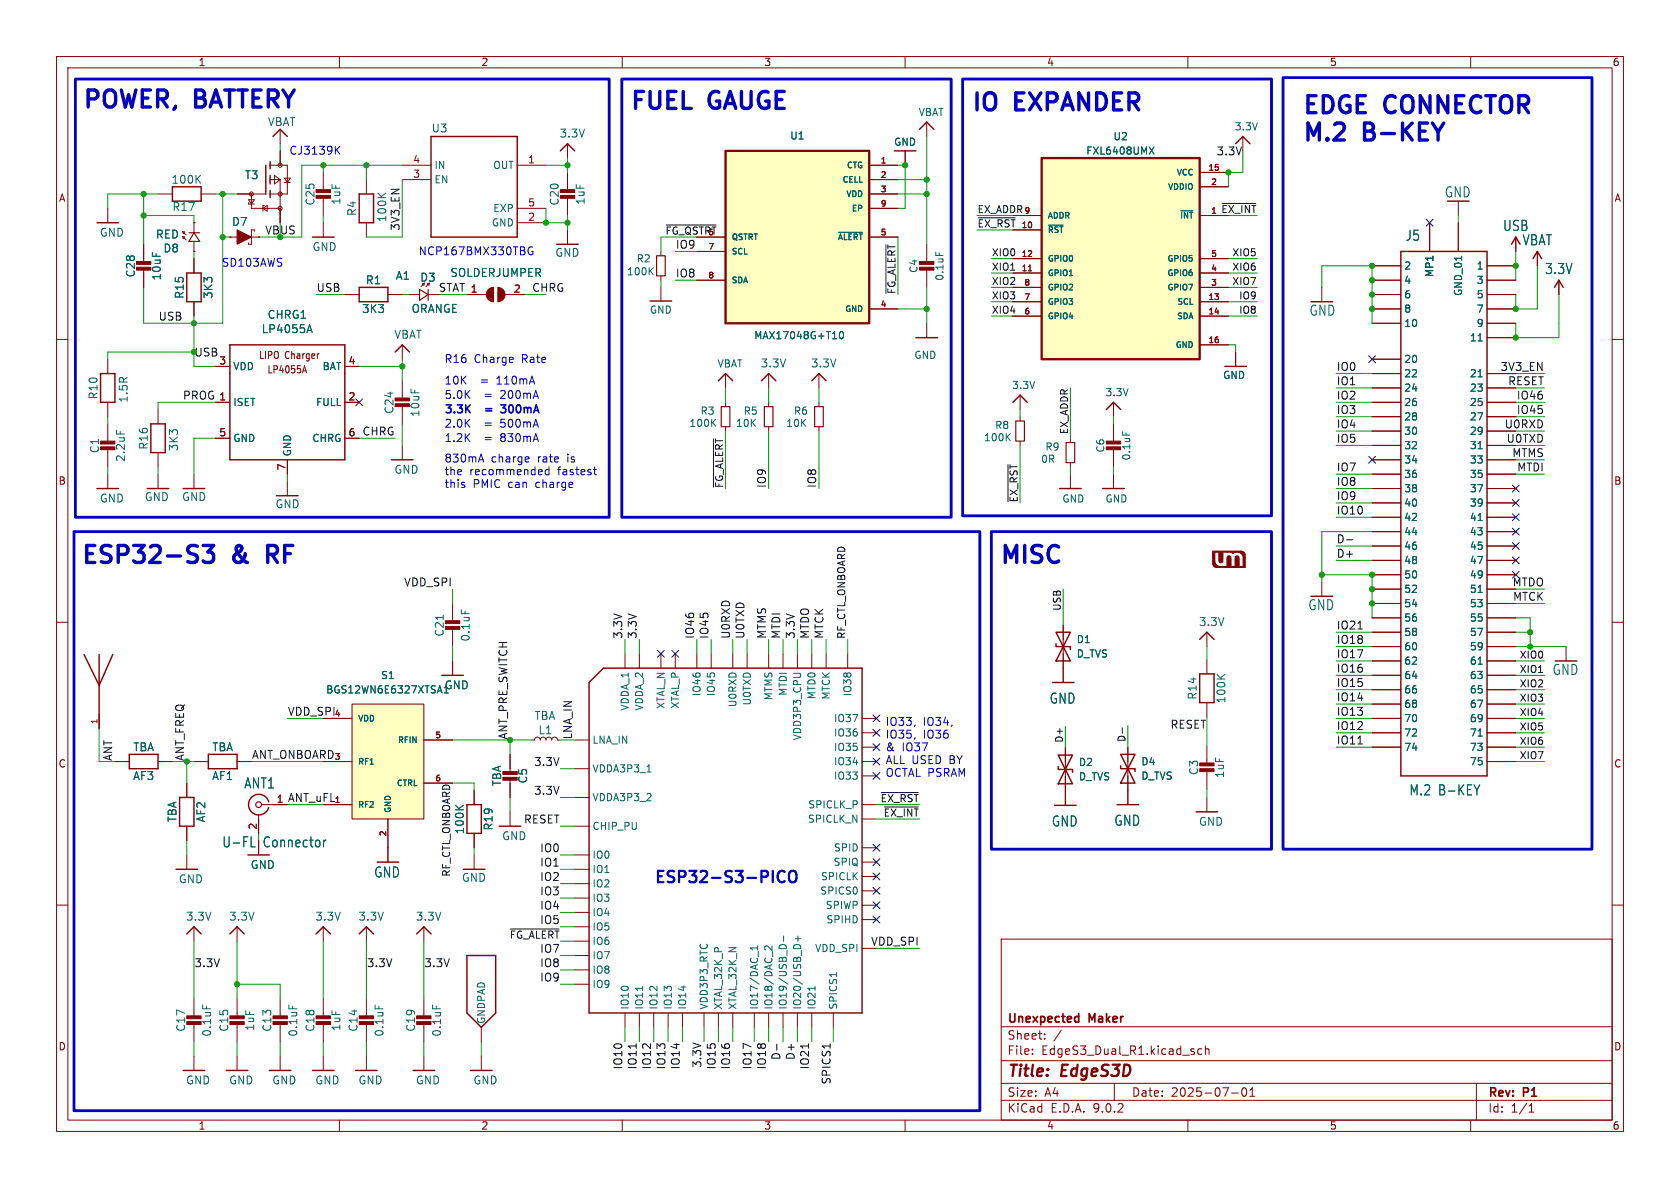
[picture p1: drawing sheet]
<svg xmlns="http://www.w3.org/2000/svg" width="297mm" height="210mm" viewBox="0 0 297 210" stroke-linecap="round" stroke-linejoin="round" font-family="sans-serif">
<defs><g id="words">
<g font-size="4.2" fill="#0000c2">
<text x="14.5" y="19.3">POWER,</text>
<text x="34.7" y="19.3">BATTERY</text>
<text x="111.3" y="19.6">FUEL</text>
<text x="125.6" y="19.6">GAUGE</text>
<text x="171.4" y="19.8">IO</text>
<text x="179.5" y="19.8">EXPANDER</text>
<text x="230.1" y="20.3">EDGE</text>
<text x="245" y="20.3">CONNECTOR</text>
<text x="230.1" y="25.2">M.2</text>
<text x="241.3" y="25.2">B-KEY</text>
<text x="14.2" y="99.8">ESP32-S3</text>
<text x="41.4" y="99.8">&amp;</text>
<text x="48.6" y="99.8">RF</text>
<text x="176.4" y="99.8">MISC</text>
</g>
<text font-size="2.8" fill="#0000c2" x="115.5" y="156.2">ESP32-S3-PICO</text>
<g font-size="2.8" fill="#840000">
<text x="178" y="190.9">Title:</text>
<text x="187.7" y="190.9">EdgeS3D</text>
</g>
<g font-size="2.5" fill="#006464">
<text x="255.3" y="35.1">GND</text>
<text x="265.6" y="41">USB</text>
<text x="248.4" y="42.8">J5</text>
<text x="269.1" y="43.6">VBAT</text>
<text x="273.1" y="48.7">3.3V</text>
<text x="231.4" y="56">GND</text>
<text x="231.2" y="108.1">GND</text>
<text x="274.4" y="119.5">GND</text>
<text x="185.5" y="124.6">GND</text>
<text x="43.1" y="139.6">ANT1</text>
<text x="249.1" y="140.8">M.2 B-KEY</text>
<text x="185.9" y="146.3">GND</text>
<text x="196.9" y="146.2">GND</text>
<text x="39.2" y="150">U-FL</text>
<text x="46.5" y="150">Connector</text>
<text x="66.1" y="155.3">GND</text>
</g>
<g font-size="2.1" fill="#840000">
<text x="178" y="184">Sheet:</text>
<text x="178" y="181.2">Unexpected</text>
<text x="192.6" y="181.2">Maker</text>
<text x="178" y="186.7">File:</text>
<text x="184.1" y="186.7">EdgeS3_Dual_R1.kicad_sch</text>
<text x="178" y="196.9">KiCad</text>
<text x="178" y="194.1">Size:</text>
<text x="184.7" y="194.1">A4</text>
<text x="185.7" y="196.9">E.D.A.</text>
<text x="193.3" y="196.9">9.0.2</text>
<text x="200" y="194.1">Date:</text>
<text x="207" y="194.1">2025-07-01</text>
<text x="263" y="194.3">Rev:</text>
<text x="263" y="196.9">Id:</text>
<text x="267.1" y="196.9">1/1</text>
<text x="269.4" y="194.3">P1</text>
</g>
<g font-size="1.9" fill="#006464">
<text x="47.3" y="22.5">VBAT</text>
<text x="76.2" y="23.6">U3</text>
<text x="98.8" y="24.5">3.3V</text>
<text x="30.2" y="32.7">100K</text>
<text x="43.2" y="31.9">T3</text>
<text x="30.4" y="37.5">R17</text>
<text x="40.9" y="40.1">D7</text>
<text x="55.8" y="36.4" transform="rotate(-90 55.8 36.4)">C25</text>
<text x="60.4" y="36.3" transform="rotate(-90 60.4 36.3)">1uF</text>
<text x="63.2" y="38.3" transform="rotate(-90 63.2 38.3)">R4</text>
<text x="99" y="36.4" transform="rotate(-90 99 36.4)">C20</text>
<text x="103.6" y="36.3" transform="rotate(-90 103.6 36.3)">1uF</text>
<text x="17.6" y="42">GND</text>
<text x="27.5" y="42.4">RED</text>
<text x="28.8" y="44.8">D8</text>
<text x="55.2" y="44.6">GND</text>
<text x="98.1" y="45.6">GND</text>
<text x="24" y="49.1" transform="rotate(-90 24 49.1)">C28</text>
<text x="28.6" y="49.7" transform="rotate(-90 28.6 49.7)">10uF</text>
<text x="32.7" y="52.9" transform="rotate(-90 32.7 52.9)">R15</text>
<text x="37.8" y="52.9" transform="rotate(-90 37.8 52.9)">3K3</text>
<text x="64.6" y="50.5">R1</text>
<text x="69.9" y="49.7">A1</text>
<text x="74.2" y="50">D3</text>
<text x="79.5" y="49.2">SOLDERJUMPER</text>
<text x="46.2" y="59.1">LP4055A</text>
<text x="47.2" y="56.6">CHRG1</text>
<text x="63.9" y="55.5">3K3</text>
<text x="72.7" y="55.5">ORANGE</text>
<text x="69.6" y="60.1">VBAT</text>
<text x="134.4" y="65.2">3.3V</text>
<text x="143.3" y="65.2">3.3V</text>
<text x="17.4" y="70.7" transform="rotate(-90 17.4 70.7)">R10</text>
<text x="22.8" y="71.3" transform="rotate(-90 22.8 71.3)">1.5R</text>
<text x="69.8" y="73.3" transform="rotate(-90 69.8 73.3)">C24</text>
<text x="74.3" y="73.8" transform="rotate(-90 74.3 73.8)">10uF</text>
<text x="17.7" y="80.2" transform="rotate(-90 17.7 80.2)">C1</text>
<text x="22.3" y="81.7" transform="rotate(-90 22.3 81.7)">2.2uF</text>
<text x="26.3" y="79.6" transform="rotate(-90 26.3 79.6)">R16</text>
<text x="31.7" y="79.8" transform="rotate(-90 31.7 79.8)">3K3</text>
<text x="69.6" y="83.9">GND</text>
<text x="17.6" y="89">GND</text>
<text x="25.5" y="88.8">GND</text>
<text x="32.1" y="88.8">GND</text>
<text x="48.6" y="90">GND</text>
<text x="78.6" y="112.6" transform="rotate(-90 78.6 112.6)">C21</text>
<text x="83.2" y="113.5" transform="rotate(-90 83.2 113.5)">0.1uF</text>
<text x="211.9" y="110.9">3.3V</text>
<text x="78.5" y="122">GND</text>
<text x="211.7" y="123.8" transform="rotate(-90 211.7 123.8)">R14</text>
<text x="216.8" y="124.5" transform="rotate(-90 216.8 124.5)">100K</text>
<text x="94.4" y="127.5">TBA</text>
<text x="95.1" y="130">L1</text>
<text x="23.5" y="133">TBA</text>
<text x="37.4" y="133">TBA</text>
<text x="212" y="137.1" transform="rotate(-90 212 137.1)">C3</text>
<text x="216.6" y="137.6" transform="rotate(-90 216.6 137.6)">1uF</text>
<text x="23.4" y="138.1">AF3</text>
<text x="37.4" y="138.1">AF1</text>
<text x="88.8" y="139.1" transform="rotate(-90 88.8 139.1)">TBA</text>
<text x="93.4" y="138.6" transform="rotate(-90 93.4 138.6)">C5</text>
<text x="31.4" y="145.4" transform="rotate(-90 31.4 145.4)">TBA</text>
<text x="36.5" y="145.5" transform="rotate(-90 36.5 145.5)">AF2</text>
<text x="82.2" y="147.6" transform="rotate(-90 82.2 147.6)">100K</text>
<text x="87.3" y="146.9" transform="rotate(-90 87.3 146.9)">R19</text>
<text x="88.7" y="148.7">GND</text>
<text x="211.9" y="146.2">GND</text>
<text x="44.2" y="153.8">GND</text>
<text x="31.5" y="156.3">GND</text>
<text x="81.6" y="156.1">GND</text>
<text x="32.8" y="162.9">3.3V</text>
<text x="40.4" y="162.9">3.3V</text>
<text x="55.7" y="162.9">3.3V</text>
<text x="63.3" y="162.9">3.3V</text>
<text x="73.4" y="162.9">3.3V</text>
<text x="32.9" y="182.5" transform="rotate(-90 32.9 182.5)">C17</text>
<text x="37.5" y="183.3" transform="rotate(-90 37.5 183.3)">0.1uF</text>
<text x="40.5" y="182.5" transform="rotate(-90 40.5 182.5)">C15</text>
<text x="45.1" y="182.3" transform="rotate(-90 45.1 182.3)">1uF</text>
<text x="48.2" y="182.5" transform="rotate(-90 48.2 182.5)">C13</text>
<text x="52.8" y="183.3" transform="rotate(-90 52.8 183.3)">0.1uF</text>
<text x="55.8" y="182.5" transform="rotate(-90 55.8 182.5)">C18</text>
<text x="60.4" y="182.3" transform="rotate(-90 60.4 182.3)">1uF</text>
<text x="63.4" y="182.5" transform="rotate(-90 63.4 182.5)">C14</text>
<text x="68" y="183.3" transform="rotate(-90 68 183.3)">0.1uF</text>
<text x="73.6" y="182.5" transform="rotate(-90 73.6 182.5)">C19</text>
<text x="78.2" y="183.3" transform="rotate(-90 78.2 183.3)">0.1uF</text>
<text x="32.8" y="191.9">GND</text>
<text x="40.4" y="191.9">GND</text>
<text x="48" y="191.9">GND</text>
<text x="55.7" y="191.9">GND</text>
<text x="63.3" y="191.9">GND</text>
<text x="73.4" y="191.9">GND</text>
<text x="83.6" y="191.9">GND</text>
</g>
<g font-size="1.9" fill="#0000c2">
<text x="51.1" y="27.4">CJ3139K</text>
<text x="39.1" y="47.2">SD103AWS</text>
<text x="73.9" y="45.2">NCP167BMX330TBG</text>
<text x="78.5" y="64.3">R16</text>
<text x="83.8" y="64.3">Charge</text>
<text x="92.3" y="64.3">Rate</text>
<text x="78.5" y="70.6">5.0K</text>
<text x="78.5" y="68.1">10K</text>
<text x="85" y="68.1">=</text>
<text x="85.7" y="70.6">=</text>
<text x="88" y="68.1">110mA</text>
<text x="88.7" y="70.6">200mA</text>
<text x="78.5" y="75.7">2.0K</text>
<text x="78.5" y="73.2">3.3K</text>
<text x="85.7" y="75.7">=</text>
<text x="86.5" y="73.2">=</text>
<text x="88.7" y="75.7">500mA</text>
<text x="89.8" y="73.2">300mA</text>
<text x="78.5" y="81.9">830mA</text>
<text x="78.5" y="78.2">1.2K</text>
<text x="85.7" y="78.2">=</text>
<text x="86.8" y="81.9">charge</text>
<text x="88.7" y="78.2">830mA</text>
<text x="95.1" y="81.9">rate</text>
<text x="100.5" y="81.9">is</text>
<text x="78.5" y="84.1">the</text>
<text x="78.5" y="86.4">this</text>
<text x="83" y="84.1">recommended</text>
<text x="83.6" y="86.4">PMIC</text>
<text x="89.9" y="86.4">can</text>
<text x="94.9" y="86.4">charge</text>
<text x="98.7" y="84.1">fastest</text>
<text x="156.5" y="128.4">IO33,</text>
<text x="156.5" y="130.7">IO35,</text>
<text x="163.2" y="128.4">IO34,</text>
<text x="163.2" y="130.7">IO36</text>
<text x="156.5" y="132.9">&amp;</text>
<text x="156.5" y="135.2">ALL USED BY</text>
<text x="156.5" y="137.4">OCTAL PSRAM</text>
<text x="159.4" y="132.9">IO37</text>
</g>
<g font-size="1.9" fill="#0f0f0f">
<text x="215" y="27.6">3.3V</text>
<text x="46.8" y="41.5">VBUS</text>
<text x="68.5" y="39.4" transform="rotate(-90 68.5 39.4)">100K</text>
<text x="70.7" y="40.9" transform="rotate(-90 70.7 40.9)">3V3_EN</text>
<text x="119.4" y="44.1">IO9</text>
<text x="55.9" y="51.7">USB</text>
<text x="94" y="51.7">CHRG</text>
<text x="119.4" y="49.1">IO8</text>
<text x="27.9" y="56.8">USB</text>
<text x="236.2" y="65.7">IO0</text>
<text x="265.2" y="65.7">3V3_EN</text>
<text x="32.3" y="70.7">PROG 1</text>
<text x="236.2" y="68.2">IO1</text>
<text x="236.2" y="70.7">IO2</text>
<text x="266.5" y="68.2">RESET</text>
<text x="268.1" y="70.7">IO46</text>
<text x="64" y="77.1">CHRG</text>
<text x="236.2" y="75.8">IO4</text>
<text x="236.2" y="73.3">IO3</text>
<text x="265.9" y="75.8">U0RXD</text>
<text x="268.1" y="73.3">IO45</text>
<text x="236.2" y="83.4">IO7</text>
<text x="236.2" y="78.4">IO5</text>
<text x="266.3" y="78.4">U0TXD</text>
<text x="267.3" y="80.9">MTMS</text>
<text x="268.1" y="83.4">MTDI</text>
<text x="135.5" y="86.4" transform="rotate(-90 135.5 86.4)">IO9</text>
<text x="144.4" y="86.4" transform="rotate(-90 144.4 86.4)">IO8</text>
<text x="236.2" y="86">IO8</text>
<text x="236.2" y="88.5">IO9</text>
<text x="236.2" y="91.1">IO10</text>
<text x="236.2" y="98.7">D+</text>
<text x="236.2" y="96.1">D-</text>
<text x="71.4" y="103.8">VDD_SPI</text>
<text x="267.3" y="103.8">MTDO</text>
<text x="267.4" y="106.3">MTCK</text>
<text x="110.1" y="113" transform="rotate(-90 110.1 113)">3.3V</text>
<text x="112.6" y="113" transform="rotate(-90 112.6 113)">3.3V</text>
<text x="122.8" y="113" transform="rotate(-90 122.8 113)">IO46</text>
<text x="125.3" y="113" transform="rotate(-90 125.3 113)">IO45</text>
<text x="129.2" y="113" transform="rotate(-90 129.2 113)">U0RXD</text>
<text x="131.7" y="113" transform="rotate(-90 131.7 113)">U0TXD</text>
<text x="135.5" y="113" transform="rotate(-90 135.5 113)">MTMS</text>
<text x="138" y="113" transform="rotate(-90 138 113)">MTDI</text>
<text x="140.6" y="113" transform="rotate(-90 140.6 113)">3.3V</text>
<text x="143.1" y="113" transform="rotate(-90 143.1 113)">MTDO</text>
<text x="145.7" y="113" transform="rotate(-90 145.7 113)">MTCK</text>
<text x="236.2" y="111.4">IO21</text>
<text x="236.2" y="113.9">IO18</text>
<text x="236.2" y="119">IO16</text>
<text x="236.2" y="116.5">IO17</text>
<text x="236.2" y="121.5">IO15</text>
<text x="236.2" y="124.1">IO14</text>
<text x="50.8" y="126.6">VDD_SPI</text>
<text x="101.2" y="130.8" transform="rotate(-90 101.2 130.8)">LNA_IN</text>
<text x="206.8" y="128.9">RESET</text>
<text x="236.2" y="131.7">IO11</text>
<text x="236.2" y="126.6">IO13</text>
<text x="236.2" y="129.2">IO12</text>
<text x="19.9" y="134.6" transform="rotate(-90 19.9 134.6)">ANT</text>
<text x="44.4" y="134.2">ANT_ONBOARD</text>
<text x="94.3" y="135.5">3.3V</text>
<text x="94.3" y="140.6">3.3V</text>
<text x="92.5" y="145.7">RESET</text>
<text x="95.4" y="150.7">IO0</text>
<text x="95.4" y="153.3">IO1</text>
<text x="95.4" y="155.8">IO2</text>
<text x="95.4" y="158.4">IO3</text>
<text x="95.4" y="160.9">IO4</text>
<text x="95.4" y="163.4">IO5</text>
<text x="153.9" y="167.3">VDD_SPI</text>
<text x="34.3" y="171.1">3.3V</text>
<text x="64.8" y="171.1">3.3V</text>
<text x="74.9" y="171.1">3.3V</text>
<text x="95.4" y="171.1">IO8</text>
<text x="95.4" y="173.6">IO9</text>
<text x="95.4" y="168.5">IO7</text>
<text x="110.1" y="189.1" transform="rotate(-90 110.1 189.1)">IO10</text>
<text x="112.6" y="189.1" transform="rotate(-90 112.6 189.1)">IO11</text>
<text x="115.2" y="189.1" transform="rotate(-90 115.2 189.1)">IO12</text>
<text x="117.7" y="189.1" transform="rotate(-90 117.7 189.1)">IO13</text>
<text x="120.3" y="189.1" transform="rotate(-90 120.3 189.1)">IO14</text>
<text x="124.1" y="188.9" transform="rotate(-90 124.1 188.9)">3.3V</text>
<text x="126.6" y="189.1" transform="rotate(-90 126.6 189.1)">IO15</text>
<text x="129.2" y="189.1" transform="rotate(-90 129.2 189.1)">IO16</text>
<text x="133" y="189.1" transform="rotate(-90 133 189.1)">IO17</text>
<text x="135.5" y="189.1" transform="rotate(-90 135.5 189.1)">IO18</text>
<text x="138" y="187.5" transform="rotate(-90 138 187.5)">D-</text>
<text x="140.6" y="187.5" transform="rotate(-90 140.6 187.5)">D+</text>
<text x="143.1" y="189.1" transform="rotate(-90 143.1 189.1)">IO21</text>
<text x="146.9" y="191.8" transform="rotate(-90 146.9 191.8)">SPICS1</text>
</g>
<text font-size="1.9" fill="#840000" x="77.5" y="51.7">STAT 1</text>
<g font-size="1.9" fill="#009600">
<text x="34.3" y="63.1">USB</text>
<text x="89.8" y="130.8" transform="rotate(-90 89.8 130.8)">ANT_PRE_SWITCH</text>
<text x="32.6" y="134.6" transform="rotate(-90 32.6 134.6)">ANT_FREQ</text>
</g>
<g font-size="1.8" fill="#840000">
<text x="35" y="11.9">1</text>
<text x="85" y="11.9">2</text>
<text x="135" y="11.9">3</text>
<text x="185" y="11.9">4</text>
<text x="235" y="11.9">5</text>
<text x="285" y="11.9">6</text>
<text x="10.3" y="35.9">A</text>
<text x="285.3" y="35.9">A</text>
<text x="45.7" y="63.7">LIPO Charger</text>
<text x="47.2" y="66.2">LP4055A</text>
<text x="10.3" y="85.9">B</text>
<text x="285.3" y="85.9">B</text>
<text x="10.3" y="135.9">C</text>
<text x="285.3" y="135.9">C</text>
<text x="10.3" y="185.9">D</text>
<text x="285.3" y="185.9">D</text>
<text x="35" y="199.9">1</text>
<text x="85" y="199.9">2</text>
<text x="135" y="199.9">3</text>
<text x="185" y="199.9">4</text>
<text x="235" y="199.9">5</text>
<text x="285" y="199.9">6</text>
</g>
<g font-size="1.8" fill="#006464">
<text x="162.3" y="20.7">VBAT</text>
<text x="218.2" y="23.3">3.3V</text>
<text x="139.6" y="24.9">U1</text>
<text x="158" y="26">GND</text>
<text x="191.9" y="27.5">FXL6408UMX</text>
<text x="196.7" y="25">U2</text>
<text x="76.7" y="30.1">IN</text>
<text x="76.7" y="32.6">EN</text>
<text x="87.1" y="30.1">OUT</text>
<text x="86.9" y="40.2">GND</text>
<text x="87.1" y="37.7">EXP</text>
<text x="112.5" y="46.6">R2</text>
<text x="248.2" y="47.9">2</text>
<text x="261" y="47.9">1</text>
<text x="110.7" y="48.9">100K</text>
<text x="162.4" y="48.4" transform="rotate(-90 162.4 48.4)">C4</text>
<text x="167" y="49.7" transform="rotate(-90 167 49.7)">0.1uF</text>
<text x="248.2" y="50.4">4</text>
<text x="248.2" y="52.9">6</text>
<text x="253.6" y="49.1" transform="rotate(-90 253.6 49.1)">MP1</text>
<text x="258.7" y="52.4" transform="rotate(-90 258.7 52.4)">GND_01</text>
<text x="261" y="50.4">3</text>
<text x="261" y="52.9">5</text>
<text x="114.8" y="55.6">GND</text>
<text x="248.2" y="55.5">8</text>
<text x="248.2" y="58">10</text>
<text x="261" y="55.5">7</text>
<text x="261" y="58">9</text>
<text x="41.1" y="65.6">VDD</text>
<text x="56.9" y="65.6">BAT</text>
<text x="126.8" y="65.2">VBAT</text>
<text x="133.2" y="60.2">MAX17048G+T10</text>
<text x="161.6" y="63.6">GND</text>
<text x="248.2" y="64.4">20</text>
<text x="259.8" y="60.6">11</text>
<text x="41.1" y="72">ISET</text>
<text x="55.8" y="72">FULL</text>
<text x="178.8" y="69">3.3V</text>
<text x="195.3" y="70.2">3.3V</text>
<text x="216.1" y="67.2">GND</text>
<text x="248.2" y="66.9">22</text>
<text x="248.2" y="69.4">24</text>
<text x="248.2" y="72">26</text>
<text x="259.8" y="66.9">21</text>
<text x="259.8" y="69.4">23</text>
<text x="259.8" y="72">25</text>
<text x="121.8" y="75.7">100K</text>
<text x="123.8" y="73.5">R3</text>
<text x="130" y="75.7">10K</text>
<text x="131.4" y="73.5">R5</text>
<text x="138.9" y="75.7">10K</text>
<text x="140.3" y="73.5">R6</text>
<text x="175.8" y="76">R8</text>
<text x="248.2" y="74.5">28</text>
<text x="248.2" y="77.1">30</text>
<text x="259.8" y="74.5">27</text>
<text x="259.8" y="77.1">29</text>
<text x="41.1" y="78.3">GND</text>
<text x="51.7" y="80.8" transform="rotate(-90 51.7 80.8)">GND</text>
<text x="55.1" y="78.3">CHRG</text>
<text x="173.9" y="78.2">100K</text>
<text x="184" y="82">0R</text>
<text x="184.7" y="79.9">R9</text>
<text x="195.4" y="80.1" transform="rotate(-90 195.4 80.1)">C6</text>
<text x="200" y="81.5" transform="rotate(-90 200 81.5)">0.1uF</text>
<text x="248.2" y="79.6">32</text>
<text x="248.2" y="82.1">34</text>
<text x="259.8" y="79.6">31</text>
<text x="259.8" y="82.1">33</text>
<text x="187.7" y="89">GND</text>
<text x="195.3" y="89">GND</text>
<text x="248.2" y="84.7">36</text>
<text x="248.2" y="87.2">38</text>
<text x="248.2" y="89.8">40</text>
<text x="259.8" y="84.7">35</text>
<text x="259.8" y="87.2">37</text>
<text x="259.8" y="89.8">39</text>
<text x="248.2" y="92.3">42</text>
<text x="248.2" y="94.8">44</text>
<text x="259.8" y="92.3">41</text>
<text x="259.8" y="94.8">43</text>
<text x="248.2" y="97.4">46</text>
<text x="248.2" y="99.9">48</text>
<text x="259.8" y="97.4">45</text>
<text x="259.8" y="99.9">47</text>
<text x="248.2" y="102.5">50</text>
<text x="248.2" y="105">52</text>
<text x="248.2" y="107.5">54</text>
<text x="259.8" y="102.5">49</text>
<text x="259.8" y="105">51</text>
<text x="259.8" y="107.5">53</text>
<text x="190.3" y="113.9">D1</text>
<text x="248.2" y="110.1">56</text>
<text x="248.2" y="112.6">58</text>
<text x="259.8" y="110.1">55</text>
<text x="259.8" y="112.6">57</text>
<text x="190.3" y="116.4">D_TVS</text>
<text x="248.2" y="115.2">60</text>
<text x="248.2" y="117.7">62</text>
<text x="259.8" y="115.2">59</text>
<text x="259.8" y="117.7">61</text>
<text x="57.6" y="122.8">BGS12WN6E6327XTSA1</text>
<text x="67.3" y="120.2">S1</text>
<text x="111.4" y="125.7" transform="rotate(-90 111.4 125.7)">VDDA_1</text>
<text x="113.9" y="125.7" transform="rotate(-90 113.9 125.7)">VDDA_2</text>
<text x="117.7" y="125.4" transform="rotate(-90 117.7 125.4)">XTAL_N</text>
<text x="120.2" y="125.4" transform="rotate(-90 120.2 125.4)">XTAL_P</text>
<text x="124.1" y="123.2" transform="rotate(-90 124.1 123.2)">IO46</text>
<text x="126.6" y="123.2" transform="rotate(-90 126.6 123.2)">IO45</text>
<text x="130.4" y="125.1" transform="rotate(-90 130.4 125.1)">U0RXD</text>
<text x="132.9" y="124.8" transform="rotate(-90 132.9 124.8)">U0TXD</text>
<text x="136.8" y="123.9" transform="rotate(-90 136.8 123.9)">MTMS</text>
<text x="139.3" y="123.1" transform="rotate(-90 139.3 123.1)">MTDI</text>
<text x="144.4" y="123.7" transform="rotate(-90 144.4 123.7)">MTD0</text>
<text x="146.9" y="123.8" transform="rotate(-90 146.9 123.8)">MTCK</text>
<text x="150.7" y="123.2" transform="rotate(-90 150.7 123.2)">IO38</text>
<text x="248.2" y="120.2">64</text>
<text x="248.2" y="122.8">66</text>
<text x="248.2" y="125.3">68</text>
<text x="259.8" y="120.2">63</text>
<text x="259.8" y="122.8">65</text>
<text x="259.8" y="125.3">67</text>
<text x="104.6" y="131.7">LNA_IN</text>
<text x="141.8" y="131" transform="rotate(-90 141.8 131)">VDD3P3_CPU</text>
<text x="147.3" y="127.9">IO37</text>
<text x="147.3" y="130.4">IO36</text>
<text x="248.2" y="127.9">70</text>
<text x="248.2" y="130.4">72</text>
<text x="259.8" y="127.9">69</text>
<text x="259.8" y="130.4">71</text>
<text x="104.6" y="136.8">VDDA3P3_1</text>
<text x="147.3" y="132.9">IO35</text>
<text x="147.3" y="135.5">IO34</text>
<text x="190.6" y="135.6">D2</text>
<text x="201.7" y="135.5">D4</text>
<text x="248.2" y="132.9">74</text>
<text x="259.8" y="132.9">73</text>
<text x="259.8" y="135.5">75</text>
<text x="104.6" y="141.8">VDDA3P3_2</text>
<text x="142.8" y="143.1">SPICLK_P</text>
<text x="147.3" y="138">IO33</text>
<text x="190.6" y="138.2">D_TVS</text>
<text x="201.7" y="138">D_TVS</text>
<text x="104.6" y="146.9">CHIP_PU</text>
<text x="142.7" y="145.6">SPICLK_N</text>
<text x="104.6" y="152">IO0</text>
<text x="104.6" y="154.5">IO1</text>
<text x="145" y="155.8">SPICLK</text>
<text x="147.3" y="153.3">SPIQ</text>
<text x="147.3" y="150.7">SPID</text>
<text x="104.6" y="157.1">IO2</text>
<text x="104.6" y="159.6">IO3</text>
<text x="144.9" y="158.3">SPICS0</text>
<text x="145.9" y="160.9">SPIWP</text>
<text x="104.6" y="162.2">IO4</text>
<text x="104.6" y="164.7">IO5</text>
<text x="104.6" y="167.2">IO6</text>
<text x="146" y="163.4">SPIHD</text>
<text x="104.6" y="169.8">IO7</text>
<text x="104.6" y="172.3">IO8</text>
<text x="144" y="168.5">VDD_SPI</text>
<text x="104.6" y="174.9">IO9</text>
<text x="111.4" y="178.6" transform="rotate(-90 111.4 178.6)">IO10</text>
<text x="113.9" y="178.6" transform="rotate(-90 113.9 178.6)">IO11</text>
<text x="116.4" y="178.6" transform="rotate(-90 116.4 178.6)">IO12</text>
<text x="119" y="178.6" transform="rotate(-90 119 178.6)">IO13</text>
<text x="121.5" y="178.6" transform="rotate(-90 121.5 178.6)">IO14</text>
<text x="125.3" y="178.6" transform="rotate(-90 125.3 178.6)">VDD3P3_RTC</text>
<text x="127.9" y="178.6" transform="rotate(-90 127.9 178.6)">XTAL_32K_P</text>
<text x="130.4" y="178.6" transform="rotate(-90 130.4 178.6)">XTAL_32K_N</text>
<text x="134.2" y="178.6" transform="rotate(-90 134.2 178.6)">IO17/DAC_1</text>
<text x="136.8" y="178.6" transform="rotate(-90 136.8 178.6)">IO18/DAC_2</text>
<text x="139.3" y="178.6" transform="rotate(-90 139.3 178.6)">IO19/USB_D-</text>
<text x="141.8" y="178.6" transform="rotate(-90 141.8 178.6)">IO20/USB_D+</text>
<text x="144.4" y="178.6" transform="rotate(-90 144.4 178.6)">IO21</text>
<text x="148.2" y="178.6" transform="rotate(-90 148.2 178.6)">SPICS1</text>
<text x="86" y="181.1" transform="rotate(-90 86 181.1)">GNDPAD</text>
</g>
<g font-size="1.8" fill="#a90000">
<text x="73" y="29">4</text>
<text x="93.3" y="29">1</text>
<text x="73" y="31.5">3</text>
<text x="93.3" y="36.6">5</text>
<text x="93.3" y="39.1">2</text>
<text x="83.1" y="51.8">1</text>
<text x="90.7" y="51.8">2</text>
<text x="38.7" y="64.5">3</text>
<text x="61.5" y="64.5">4</text>
<text x="38.7" y="70.9">1</text>
<text x="61.5" y="70.9">2</text>
<text x="38.7" y="77.2">5</text>
<text x="61.5" y="77.2">6</text>
<text x="50.5" y="83.3" transform="rotate(-90 50.5 83.3)">7</text>
<text x="48.8" y="142">1</text>
<text x="45.5" y="146.8" transform="rotate(-90 45.5 146.8)">2</text>
</g>
<g font-size="1.8" fill="#0f0f0f">
<text x="117.5" y="41.6">~{FG_QSTRT}</text>
<text x="172.7" y="40.3">~{EX_RST}</text>
<text x="215.8" y="37.8">~{EX_INT}</text>
<text x="158.4" y="52.1" transform="rotate(-90 158.4 52.1)">~{FG_ALERT}</text>
<text x="127.9" y="86.4" transform="rotate(-90 127.9 86.4)">~{FG_ALERT}</text>
<text x="180" y="88.9" transform="rotate(-90 180 88.9)">~{EX_RST}</text>
<text x="149.5" y="113" transform="rotate(-90 149.5 113)">RF_CTL_ONBOARD</text>
<text x="48.8" y="142">1 ANT_uFL</text>
<text x="155.6" y="141.9">~{EX_RST}</text>
<text x="156.1" y="144.4">~{EX_INT}</text>
<text x="79.7" y="155.1" transform="rotate(-90 79.7 155.1)">RF_CTL_ONBOARD</text>
</g>
<text font-size="1.8" fill="#009600" x="90" y="166">~{FG_ALERT}</text>
<g font-size="1.7" fill="#0f0f0f">
<text x="172.7" y="37.8">EX_ADDR</text>
<text x="175.3" y="45.4">XIO0</text>
<text x="175.3" y="47.9">XIO1</text>
<text x="217.8" y="45.4">XIO5</text>
<text x="217.8" y="47.9">XIO6</text>
<text x="175.3" y="53">XIO3</text>
<text x="175.3" y="50.5">XIO2</text>
<text x="217.8" y="50.5">XIO7</text>
<text x="219" y="53">IO9</text>
<text x="175.3" y="55.5">XIO4</text>
<text x="219" y="55.5">IO8</text>
<text x="188.9" y="76.8" transform="rotate(-90 188.9 76.8)">EX_ADDR</text>
<text x="187.6" y="108.1" transform="rotate(-90 187.6 108.1)">USB</text>
<text x="268.6" y="116.5">XIO0</text>
<text x="268.6" y="119">XIO1</text>
<text x="268.6" y="124.1">XIO3</text>
<text x="268.6" y="121.6">XIO2</text>
<text x="188" y="131.4" transform="rotate(-90 188 131.4)">D+</text>
<text x="199" y="131.3" transform="rotate(-90 199 131.3)">D-</text>
<text x="268.6" y="126.7">XIO4</text>
<text x="268.6" y="129.2">XIO5</text>
<text x="268.6" y="131.7">XIO6</text>
<text x="268.6" y="134.3">XIO7</text>
</g>
<g font-size="1.4" fill="#006464">
<text x="149.6" y="29.9">CTG</text>
<text x="148.8" y="32.5">CELL</text>
<text x="149.5" y="35">VDD</text>
<text x="206.4" y="33.8">VDDIO</text>
<text x="207.9" y="31.2">VCC</text>
<text x="150.5" y="37.6">EP</text>
<text x="185.2" y="38.8">ADDR</text>
<text x="185.2" y="41.4">~{RST}</text>
<text x="208.5" y="38.8">~{INT}</text>
<text x="129.3" y="42.6">QSTRT</text>
<text x="129.3" y="45.2">SCL</text>
<text x="148" y="42.6">~{ALERT}</text>
<text x="185.2" y="46.5">GPIO0</text>
<text x="206.3" y="46.5">GPIO5</text>
<text x="129.3" y="50.3">SDA</text>
<text x="185.2" y="49">GPIO1</text>
<text x="185.2" y="51.5">GPIO2</text>
<text x="206.3" y="49">GPIO6</text>
<text x="206.3" y="51.5">GPIO7</text>
<text x="149.3" y="55.3">GND</text>
<text x="185.2" y="54.1">GPIO3</text>
<text x="185.2" y="56.6">GPIO4</text>
<text x="208" y="56.6">SDA</text>
<text x="208" y="54.1">SCL</text>
<text x="207.7" y="61.7">GND</text>
<text x="63.2" y="127.7">VDD</text>
<text x="70.2" y="131.5">RFIN</text>
<text x="63.2" y="135.4">RF1</text>
<text x="63.2" y="143">RF2</text>
<text x="69.3" y="143.8" transform="rotate(-90 69.3 143.8)">GND</text>
<text x="70" y="139.2">CTRL</text>
</g>
<g font-size="1.4" fill="#a90000">
<text x="155.6" y="29">1</text>
<text x="155.6" y="31.5">2</text>
<text x="155.6" y="34">3</text>
<text x="213.5" y="30.2">15</text>
<text x="214" y="32.8">2</text>
<text x="125.1" y="41.7">6</text>
<text x="155.6" y="36.6">9</text>
<text x="155.6" y="41.7">5</text>
<text x="180.5" y="40.4">10</text>
<text x="181" y="37.8">9</text>
<text x="214" y="37.8">1</text>
<text x="125.1" y="44.2">7</text>
<text x="180.5" y="45.5">12</text>
<text x="214" y="45.5">5</text>
<text x="125.1" y="49.3">8</text>
<text x="180.5" y="48">11</text>
<text x="181" y="50.5">8</text>
<text x="181" y="53.1">7</text>
<text x="213.5" y="53.1">13</text>
<text x="214" y="48">4</text>
<text x="214" y="50.5">3</text>
<text x="155.6" y="54.4">4</text>
<text x="181" y="55.6">6</text>
<text x="213.5" y="55.6">14</text>
<text x="213.5" y="60.7">16</text>
<text x="17.3" y="128.1" transform="rotate(-90 17.3 128.1)">1</text>
<text x="59.1" y="126.7">4</text>
<text x="76.9" y="130.6">5</text>
<text x="59.1" y="134.4">3</text>
<text x="59.1" y="142">1</text>
<text x="76.9" y="138.2">6</text>
<text x="68.3" y="147.9" transform="rotate(-90 68.3 147.9)">2</text>
</g>
</g></defs>
<g fill="none" stroke="#840000" stroke-width=".18">
<path d="M10 10h277v190h-277zM12 12h273v186h-273zM60 10v2M110 10v2M160 10v2M210 10v2M260 10v2M219.7 24.1v2.6M116.8 44.5v.7M116.8 48.8v.7M116.8 50.7v2.5M10 60h2"/>
<path d="M196.8 71.1v2.6M285 60h2M10 110h2M285 110h2M83.8 139.7v2.5M45.7 148.6v2.5M68.6 149.9v2.5M83.8 147.3v2.6M83.8 151.1v2.6M90.2 143.5v2.6M10 160h2M49.5 176.5v3.3"/>
<path d="M57.1 163.8v2.6M57.1 176.5v3.3M64.8 163.8v2.6M64.8 176.5v3.3M74.9 163.8v2.6M74.9 176.5v3.3M177 166h108v32h-108zM285 160h2M49.5 180.8v3.4M57.1 180.8v3.4M60 198v2M64.8 180.8v3.4"/>
<path d="M74.9 180.8v3.4M85.1 181.6v2.6M110 198v2M160 198v2M177 194.5h108M177 191.5h108M177 187.5h108M177 181.5h108M182.5 186.3v.1M182.5 185.5v.1M184.7 183.6v.1M184.7 182.8v.1"/>
<path d="M187.6 182.1l-1.3 2M197 191.5v3M210 198v2M212.5 185.5l-.5-.1-.3 .3v.4l.2 .2h.6M213.1 185.5l.2-.1 .4 .1v.9M213.1 184.9v1.5M217.7 193.2h1.2M219.7 192.4l.2-.1a.81 .81 0 0 1 .6 .6 .81 .81 0 0 1-.3 .8l-.2 .1a.81 .81 0 0 1-.3-1.4zM221 193.8h.8M221 192.7l.4-.4v1.5M260 198v2M261 191.5v6.5"/>
<path d="M270.3 196.6h.9M270.3 195.5l.4-.4v1.5"/>
</g>
<path d="M190.3 179.7l.4 .1M190.7 179.2v1.5M190.7 180.6l-.4 .1" fill="none" stroke="#840000" stroke-width=".3"/>
<path d="M218.4 25.4l1.3-1.3 1.3 1.3M114.9 53.2h3.8M195.6 72.4l1.2-1.3 1.3 1.3M43.8 151.1h3.8M66.7 152.4h3.8M81.9 153.7h3.8M82.5 142.2h2.6v5.1h-2.6zM88.3 146.1h3.8M55.9 165.1l1.2-1.3 1.3 1.3M63.5 165.1l1.3-1.3 1.2 1.3M73.7 165.1l1.2-1.3 1.3 1.3M82.5 168.9h5.1v10.2l-2.5 2.5-2.6-2.5z" fill="none" stroke="#840000" stroke-width=".25"/>
<path d="M116.1 45.2h1.5v3.6h-1.5z" fill="none" stroke="#840000" stroke-width=".2"/>
<path d="M114.9 47.9l.6 .7M115.5 47.3l-.7 .7M51.1 177.7v.6M66.3 177.7v.6M76.5 177.7v.6" fill="none" stroke="#006464" stroke-width=".18"/>
<g fill="#840000" stroke="#840000" stroke-width=".18">
<path d="M48.3 179.6h2.5v.5h-2.5z"/>
<path d="M48.3 180.6h2.5v.5h-2.5z"/>
<path d="M55.9 179.6h2.5v.5h-2.5z"/>
<path d="M55.9 180.6h2.5v.5h-2.5z"/>
<path d="M63.5 179.6h2.5v.5h-2.5z"/>
<path d="M63.5 180.6h2.5v.5h-2.5z"/>
<path d="M73.7 179.6h2.5v.5h-2.5z"/>
<path d="M73.7 180.6h2.5v.5h-2.5z"/>
</g>
<path d="M184.1 27.9h28v35.6h-28z" fill="#ffffc2"/>
<path d="M184.1 27.9h28v35.6h-28z" fill="none" stroke="#840000" stroke-width=".41"/>
<g fill="none" stroke="#840000" stroke-width=".18">
<path d="M160 26.7v2.5M163.8 21.6v2.5M179.1 38.1h5M212.1 38.1h5.1M212.1 30.5h5.1M212.1 33h5.1M257.8 35.6v2.5M179.1 40.6h5M179.1 45.7h5M179.1 48.3h5M179.1 50.8h5M179.1 53.3h5"/>
<path d="M179.1 55.9h5M212.1 45.7h5.1M212.1 48.3h5.1M212.1 50.8h5.1M212.1 53.3h5.1M212.1 55.9h5.1M128.3 71.1v.8M135.9 66v2.6M135.9 71.1v.8M135.9 75.4v.8M144.8 66v2.6M212.1 61h5.1"/>
</g>
<path d="M185.4 39.8h2.5M203.2 26l.8 1.2M204 26l-.8 1.2M208.8 37.3h2.1M126 74.7l.5 .7M126.5 74.1l-.7 .7" fill="none" stroke="#006464" stroke-width=".18"/>
<path d="M181.8 47.9h.6" fill="none" stroke="#a90000" stroke-width=".18"/>
<path d="M127.5 71.9h1.5v3.5h-1.5zM135.1 71.9h1.6v3.5h-1.6z" fill="none" stroke="#840000" stroke-width=".2"/>
<path d="M158.1 26.7h3.8M162.6 22.9l1.2-1.3 1.3 1.3M134.6 67.3l1.3-1.3 1.3 1.3M143.5 67.3l1.3-1.3 1.2 1.3" fill="none" stroke="#840000" stroke-width=".25"/>
<path d="M128.3 26.7h25.4v30.5h-25.4z" fill="#ffffc2"/>
<path d="M128.3 26.7h25.4v30.5h-25.4z" fill="none" stroke="#840000" stroke-width=".41"/>
<g fill="none" stroke="#840000" stroke-width=".18">
<path d="M19 36.8v2.6M27.9 34.3h2.6M34.3 39.4h.1M34.3 39.4v1.7M35.6 34.3h2.5M41.9 34.3h5.1M43.9 35.8v.3h1.1M43.9 35.3h1.1l-.6 .8zM44.4 34.3v2.5h5.1M46.5 36.8l.7-.5v1zM46.7 36.3h-.2v1M47.8 29.2h3v5.1h-3"/>
<path d="M47.8 31.8h1.7M48.5 31l1 .8-1 .7zM49.5 22.9v2.5M49.5 26.7v2.5M49.5 31.8v7.6M50.3 31.5h1l-.5 .8zM50.3 32.3h1M57.1 30.5v3.3M57.1 34.8v3.3M57.1 39.4v2.5M64.8 31.8v2.5M64.8 39.4v2.5"/>
<path d="M71.1 29.2h5.1M71.1 31.8h5.1M91.4 29.2h5.1M91.4 36.8h5.1M91.4 39.4h5.1M100.3 25.4v2.5M100.3 30.5v3.3M100.3 34.8v3.3M153.7 29.2h5M153.7 31.8h5M153.7 34.3h5M153.7 36.8h5"/>
<path d="M25.4 43.2v3.3M25.4 47.5v3.3M32.3 41.8l.3 .1-.2 .3zM32.3 40.9l.3 .1-.2 .3zM32.5 42l.4 .4M32.5 41.1l.4 .4M34.3 44.5h.1M34.3 42.7v1.8M34.3 45.7v2.6M34.3 53.3v2.6M40.6 41.9h.1M40.6 41.9h1.3"/>
<path d="M44.4 41.9h1.3M45 40.9v-.3h-.6v2.6h-.5v-.3M45.7 41.9h.1M61 52.1h2.5M68.6 52.1h2.5M72.4 52.1h.1M72.4 52.1h1.8M75.7 52.1h1.8M82.5 52.1h3.5M89.3 52.1h3.4M100.3 40.6v2.6M123.2 41.9h5.1"/>
<path d="M123.2 44.5h5.1M123.2 49.5h5.1M153.7 41.9h5M153.7 54.6h5M163.8 43.2v3.3M163.8 47.5v3.3M163.8 57.2v2.5M268 41.9v2.6M19 63.5v2.5M19 71.1v2.6M19 74.9v3.3M19 79.2v3.4"/>
<path d="M27.9 72.4v2.5M71.1 61v2.5M71.1 67.3v3.3M71.1 71.6v3.3M71.1 78.7v2.6M19 83.8v2.6M27.9 80v2.6M27.9 83.8v2.6M34.3 83.8v2.6M50.8 85.1v2.5M188 110.5v10.2M213.4 111.8v2.5"/>
<path d="M213.4 116.6v2.5M233.7 102.9v2.5M34.3 134.6h2.5M41.9 134.6h2.5M188.3 132.2v10.2M199.4 132.1v10.1M213.4 124.2v2.5M213.4 131.8v3.3M213.4 136.1v3.3M213.4 141v2.5"/>
<circle cx="44.4" cy="34.3" r=".36"/>
<circle cx="49.5" cy="29.2" r=".36"/>
<circle cx="49.5" cy="36.8" r=".36"/>
<circle cx="49.5" cy="34.3" r=".36"/>
</g>
<path d="M148.3 41.1h4.2M148.6 58.7l.1-.1a.68 .68 0 0 1 .4 .7 .68 .68 0 0 1-.4 .6 .84 .84 0 0 1-.1-1.2zM165.4 44.6v.6M20.6 76.1v.6" fill="none" stroke="#006464" stroke-width=".18"/>
<g fill="#840000" stroke="#840000" stroke-width=".18">
<path d="M162.6 46.2h2.5v.5h-2.5z"/>
<path d="M162.6 47.2h2.5v.6h-2.5z"/>
<path d="M55.9 33.5h2.5v.5h-2.5z"/>
<path d="M55.9 34.5h2.5v.6h-2.5z"/>
<path d="M24.1 46.2h2.6v.5h-2.6z"/>
<path d="M24.1 47.2h2.6v.6h-2.6z"/>
<path d="M212.1 134.9h2.5v.5h-2.5z"/>
<path d="M212.1 135.9h2.5v.5h-2.5z"/>
<path d="M214.4 97.4h5l-.1 .4-.8-.2a.8 .8 0 0 1-1 0h-1.3v1.6l-.3 .3a.37 .37 0 0 1-.4-.5v-1.3l-.6-.1-.1 1.5a1.16 1.16 0 0 0 1.5 1h.6v-1.5l.1-.3h.2a.37 .37 0 0 1 .4 .4l.1 1.4h.6v-1.5l.2-.3h.2h.2l.1 .3 .1 1.5h.6l.1-1.5-.2-.5-.3-.3 .2-.4a.71 .71 0 0 1 .6 .7v2.2h-5.1l-.4-.2-.2-.3z"/>
<path d="M41.9 40.6l2.5 1.3-2.5 1.3z"/>
<path d="M69.8 70.4h2.6v.5h-2.6z"/>
<path d="M69.8 71.4h2.6v.5h-2.6z"/>
<path d="M99.1 33.5h2.5v.5h-2.5z"/>
<path d="M99.1 34.5h2.5v.6h-2.5z"/>
<path d="M17.8 78h2.5v.5h-2.5z"/>
<path d="M17.8 79h2.5v.5h-2.5z"/>
<path d="M86.4 51.2l.3-.3 .5-.1v2.5a1.27 1.27 0 0 1-1.1-.7 1.27 1.27 0 0 1 .3-1.4z"/>
<path d="M88 50.8a1.27 1.27 0 0 1 1.3 1.3 1.27 1.27 0 0 1-1.3 1.2z"/>
</g>
<g fill="none" stroke="#840000" stroke-width=".25">
<path d="M17.1 39.4h3.9M30.5 33h5.1v2.6h-5.1zM47 29.2v5.1M47.8 28.6v1.2M47.8 31v1.5M47.8 33.7v1.2M48.3 24.1l1.2-1.2 1.3 1.2M63.5 34.3h2.5v5.1h-2.5zM76.2 24.1h15.2v17.8h-15.2zM99.1 26.7l1.2-1.3 1.3 1.3M33 48.3h2.6v5h-2.6zM55.2 41.9h3.9"/>
<path d="M63.5 50.8h5.1v2.5h-5.1zM98.4 43.2h3.8M161.9 59.7h3.8M267.2 43.2l.8-1.3 .7 1.3M17.8 66h2.5v5.1h-2.5zM26.7 74.9h2.5v5.1h-2.5zM69.8 62.2l1.3-1.2 1.3 1.2M17.1 86.4h3.9M26 86.4h3.8M32.4 86.4h3.8M48.9 87.6h3.8M69.2 81.3h3.8"/>
<path d="M186.7 111.8h2.5l-2.5 5h2.5zM186.7 113.8v.5h2.5v.5M212.1 119.1h2.5v5.1h-2.5zM212.1 113l1.3-1.2 1.2 1.2M36.8 133.4h5.1v2.5h-5.1zM186.1 120.7h3.8M187.1 133.5h2.5l-2.5 5.1h2.5zM187.1 135.5v.5h2.5v.5M198.1 133.4h2.6l-2.6 5h2.6zM198.1 135.4v.5h2.6v.5M186.4 142.4h3.8M197.5 142.2h3.8"/>
<path d="M211.5 143.5h3.8"/>
</g>
<path d="M33.4 41.1h1.9M34.3 41.1l1 1.6h-1.9zM74.2 51.2l1.5 .9-1.5 1zM75.7 51.2v1.9" fill="none" stroke="#840000" stroke-width=".2"/>
<path d="M62.2 124.5h12.7v20.3h-12.7z" fill="#ffffc2"/>
<g fill="none" stroke="#840000" stroke-width=".18">
<path d="M34.3 39.4h.1M41.9 34.3h2.5M49.5 26.7v2.5M49.5 36.8v2.6M153.7 29.2h5M153.7 31.8h5M153.7 34.3h5M153.7 36.8h5M160 26.7v2.5M179.1 38.1h5M212.1 38.1h5.1M212.1 30.5h5.1"/>
<path d="M212.1 33h5.1M252.7 39.4v5.1M257.8 39.4v5.1M25.4 43.2v2.5M25.4 48.3v2.5M34.3 44.5h.1M34.3 45.7v2.6M34.3 53.3v2.6M40.6 41.9h.1M45.7 41.9h.1M61 52.1h2.5M68.6 52.1h2.5"/>
<path d="M72.4 52.1h.1M82.5 52.1h2.6M90.2 52.1h2.5M123.2 49.5h5.1M123.2 41.9h5.1M123.2 44.5h5.1M153.7 54.6h5M153.7 41.9h5M179.1 40.6h5M179.1 45.7h5M179.1 48.3h5M179.1 50.8h5"/>
<path d="M179.1 53.3h5M179.1 55.9h5M212.1 45.7h5.1M212.1 48.3h5.1M212.1 50.8h5.1M212.1 53.3h5.1M212.1 55.9h5.1M233.7 50.8v2.5M242.6 47h5M242.6 49.5h5M242.6 52.1h5M242.6 54.6h5"/>
<path d="M242.6 57.2h5M262.9 47h5.1M262.9 49.5h5.1M262.9 52.1h5.1M262.9 54.6h5.1M262.9 57.2h5.1M262.9 59.7h5.1M268 41.9v2.6M271.8 44.5v2.5M275.6 49.5v2.6M38.1 71.1h2.5M38.1 64.8h2.5"/>
<path d="M38.1 77.5h2.5M53.6 65.6h.5M53.8 64.7l.4 1.2M61 71.1h2.5M61 64.8h2.5M61 77.5h2.5M128.3 66v2.6M144.8 71.1v.8M144.8 75.4v.8M180.3 69.9v2.5M180.3 73.7v.7M180.3 78v.7"/>
<path d="M189.2 77.5v.7M196.8 74.9v3.3M196.8 79.2v3.4M212.1 61h5.1M218.4 62.2v2.6M242.6 63.5h5M242.6 66h5M242.6 68.6h5M242.6 71.1h5M242.6 73.7h5M242.6 76.2h5M242.6 78.7h5"/>
<path d="M262.9 66h5.1M262.9 68.6h5.1M262.9 71.1h5.1M262.9 73.7h5.1M262.9 76.2h5.1M262.9 78.7h5.1M50.8 81.3v2.5M189.2 81.8v.8M189.2 83.8v2.6M196.8 83.8v2.6M242.6 81.3h5M242.6 83.8h5"/>
<path d="M242.6 86.4h5M242.6 88.9h5M242.6 91.4h5M242.6 94h5M242.6 96.5h5M242.6 99.1h5M262.9 81.3h5.1M262.9 83.8h5.1M262.9 86.4h5.1M262.9 88.9h5.1M262.9 91.4h5.1M262.9 94h5.1"/>
<path d="M262.9 96.5h5.1M262.9 99.1h5.1M80 106.7v3.3M80 111v3.3M80 116.8v2.6M110.5 115.6v2.5M113 115.6v2.5M116.8 115.6v2.5M119.4 115.6v2.5M123.2 115.6v2.5M125.7 115.6v2.5M129.5 115.6v2.5"/>
<path d="M132.1 115.6v2.5M135.9 115.6v2.5M138.4 115.6v2.5M141 115.6v2.5M143.5 115.6v2.5M146 115.6v2.5M149.9 115.6v2.5M188 110.5v2.5M188 115.6v5.1M242.6 101.6h5M242.6 104.1h5M242.6 106.7h5"/>
<path d="M242.6 109.2h5M242.6 111.8h5M242.6 114.3h5M242.6 116.8h5M242.6 119.4h5M262.9 101.6h5.1M262.9 104.1h5.1M262.9 106.7h5.1M262.9 109.2h5.1M262.9 111.8h5.1M262.9 114.3h5.1M262.9 116.8h5.1"/>
<path d="M262.9 119.4h5.1M276.9 114.3v2.5M17.5 126.2v2.6M20.3 134.6h2.6M27.9 134.6h2.6M33 138.4v2.6M34.3 134.6h2.5M41.9 134.6h2.5M57.1 127h5.1M57.1 134.6h5.1M62.2 124.5h12.7v20.3h-12.7zM74.9 130.8h5.1"/>
<path d="M74.9 138.4h5.1M83.8 139.7v2.5M90.2 133.4v3.3M90.2 137.7v3.3M94 130.8h.5l.1-.3 .4-.2 .4 .2 .1 .3 .2-.3 .3-.2 .4 .2 .1 .3 .2-.3 .3-.2 .4 .2 .1 .3 .2-.3 .3-.2 .4 .2 .2 .3h.5M101.6 130.8h2.5M101.6 135.9h2.5M152.4 127h2.5M152.4 134.6h2.5M152.4 129.5h2.5M152.4 132.1h2.5M152.4 137.2h2.5"/>
<path d="M188.3 132.2v2.5M188.3 137.3v5.1M199.4 132.1v2.5M199.4 137.2v5M242.6 127h5M242.6 129.5h5M242.6 132.1h5M242.6 121.9h5M242.6 124.5h5M262.9 127h5.1M262.9 134.6h5.1M262.9 129.5h5.1"/>
<path d="M262.9 132.1h5.1M262.9 121.9h5.1M262.9 124.5h5.1M33 146.1v2.5M33 151.1v2.6M45.7 144v3.3M45.7 148.6v2.5M46.2 142.2h4.6M57.1 142.2h5.1M68.6 144.8v7.6M83.8 147.3v2.6M101.6 141h2.5"/>
<path d="M101.6 146.1h2.5M101.6 151.1h2.5M101.6 153.7h2.5M101.6 156.2h2.5M101.6 158.8h2.5M152.4 142.2h2.5M152.4 144.8h2.5M152.4 149.9h2.5M152.4 152.4h2.5M152.4 154.9h2.5M152.4 157.5h2.5M34.3 163.8v2.6"/>
<path d="M34.3 176.5v3.3M41.9 163.8v2.6M41.9 176.5v3.3M101.6 161.3h2.5M101.6 163.8h2.5M101.6 166.4h2.5M101.6 168.9h2.5M101.6 171.5h2.5M101.6 174h2.5M110.5 179.1v2.5M113 179.1v2.5M115.6 179.1v2.5"/>
<path d="M118.1 179.1v2.5M120.6 179.1v2.5M124.5 179.1v2.5M127 179.1v2.5M129.5 179.1v2.5M133.3 179.1v2.5M135.9 179.1v2.5M138.4 179.1v2.5M141 179.1v2.5M143.5 179.1v2.5M147.3 179.1v2.5M152.4 160h2.5"/>
<path d="M152.4 162.6h2.5M152.4 167.6h2.5M34.3 180.8v3.4M34.3 186.7v2.5M41.9 180.8v3.4M41.9 186.7v2.5M49.5 186.7v2.5M57.1 186.7v2.5M64.8 186.7v2.5M74.9 186.7v2.5M85.1 186.7v2.5"/>
</g>
<g fill="none" stroke="#840000" stroke-width=".25">
<path d="M247.6 44.5h15.3v92.7h-15.3zM271 45.7l.8-1.2 .7 1.2M274.8 50.8l.8-1.3 .8 1.3M40.6 61h20.4v20.3h-20.4zM127 67.3l1.3-1.3 1.2 1.3M179.1 71.1l1.2-1.2 1.3 1.2M216.5 64.8h3.8M187.3 86.4h3.8M194.9 86.4h3.9M14.9 115.7l2.6 5.5 2.4-5.5M17.5 115.7v13.1M78.1 119.4h3.8"/>
<path d="M106.7 118.1h45.7v61h-48.3v-58.4zM22.9 133.4h5v2.5h-5zM31.1 153.7h3.8M31.7 141h2.6v5.1h-2.6zM47.5 141.7a1.81 1.81 0 0 0-2.8-.9 1.81 1.81 0 0 0 0 2.9 1.81 1.81 0 0 0 2.8-1M33 165.1l1.3-1.3 1.3 1.3M40.6 165.1l1.3-1.3 1.3 1.3M32.4 189.2h3.8M40 189.2h3.8M47.6 189.2h3.8M55.2 189.2h3.9M62.9 189.2h3.8"/>
<path d="M73 189.2h3.8M83.2 189.2h3.8"/>
</g>
<g fill="none" stroke="#840000" stroke-width=".2">
<path d="M144 71.9h1.5v3.5h-1.5zM179.6 74.4h1.5v3.6h-1.5zM188.5 78.2h1.5v3.6h-1.5z"/>
<circle cx="45.7" cy="142.2" r=".51"/>
</g>
<g fill="none" stroke="#006464" stroke-width=".18">
<path d="M185.4 39.8h2.5M203.2 26l.8 1.2M204 26l-.8 1.2M208.8 37.3h2.1M54.4 58.4h.7M54.7 57.4l.5 1.4M148.3 41.1h4.2M148.6 58.7l.1-.1a.68 .68 0 0 1 .4 .7 .68 .68 0 0 1-.4 .6 .84 .84 0 0 1-.1-1.2zM178.1 77.2l.5 .7M178.6 76.7l-.7 .7M198.5 76.3v.6M261.3 60.3h.7"/>
<path d="M261.3 66.6h.7M261.3 79.3h.7M261.3 92h.7M78.4 108.7v.8M81.5 107.8v.7M261.3 104.7h.7M261.3 117.4h.7M114.4 136.5h.7M261.3 130.1h.7M261.6 138.7l-.5 1M44.4 149.7h.7M57.2 148.5v1.2"/>
<path d="M57.6 148.5l-.3 .1-.1 .3M35.8 177.7v.6M113.6 174.3v.8M133.9 167.2v.7M133.9 167.6h-1.2l.3 .3M134.1 168.2v.9M136.5 167.2v.8l-.9-.8-.4 .3 .1 .4M137.8 167.2l.5-.2 .6 .2M138.5 165.5v.9M140.6 165.9h.9M141.1 165.5v.9M144.1 174.3v.8"/>
<path d="M147.9 171.9v.8"/>
</g>
<g fill="#840000" stroke="#840000" stroke-width=".18">
<path d="M40.6 179.6h2.6v.5h-2.6z"/>
<path d="M40.6 180.6h2.6v.5h-2.6z"/>
<path d="M78.7 109.7h2.6v.5h-2.6z"/>
<path d="M78.7 110.7h2.6v.6h-2.6z"/>
<path d="M88.9 137.4h2.5v.5h-2.5z"/>
<path d="M88.9 136.4h2.5v.5h-2.5z"/>
<path d="M33 179.6h2.6v.5h-2.6z"/>
<path d="M33 180.6h2.6v.5h-2.6z"/>
<path d="M195.6 78h2.5v.5h-2.5z"/>
<path d="M195.6 79h2.5v.5h-2.5z"/>
</g>
<g fill="none" stroke="#0f0f0f" stroke-width=".18">
<path d="M117.8 39.8h8.8M172.9 38.5h6.6M216 36h6M156.6 43.3v8.5M126.1 77.6v8.5M178.2 82.2v6.5M238.1 95.4h1M240.1 111.2h.8M198.4 128.7v.9M240.1 131.5h.8M155.8 140.1h6.5M156.4 142.6h5.9"/>
<path d="M90.3 164.2h8.5M112.5 184.5v.8M137.3 184.6v1.1M142.9 184.5v.8M146.8 184.5v.8"/>
</g>
<g fill="none" stroke="#009600" stroke-width=".18">
<path d="M25.4 38.1h8.9v1.3M25.4 34.3v8.9M27.9 34.3h-8.9v2.5M38.1 34.3h3.8M39.4 34.3v22.9h-14v-6.4M49.5 25.4v1.3M49.5 39.4v2.5M57.1 29.2v1.3M57.1 38.1v1.3M64.8 29.2v2.6M71.1 29.2h-17.8v12.7h-7.6M71.1 31.8v10.1h-6.3"/>
<path d="M96.5 29.2h3.8M96.5 36.8v2.6h3.8M100.3 27.9v2.6M100.3 38.1v2.5M158.7 34.3h5.1M158.7 29.2h1.3v7.6h-1.3M158.7 31.8h5.1M163.8 24.1v19.1M172.7 38.1h6.4M217.2 38.1h5M219.7 26.7v3.8h-2.5v2.5M257.8 38.1v1.3"/>
<path d="M34.3 44.5v1.2M34.3 55.9v8.9h3.8M39.4 41.9h1.2M55.9 52.1h5.1M71.1 52.1h1.3M77.5 52.1h5M92.7 52.1h3.8M116.8 49.5v1.2M119.4 44.5h3.8M119.4 49.5h3.8M123.2 41.9h-6.4v2.6M158.7 41.9v10.2"/>
<path d="M158.7 54.6h5.1M163.8 50.8v6.4M172.7 40.6h6.4M175.3 55.9h3.8M175.3 53.3h3.8M175.3 50.8h3.8M175.3 48.3h3.8M175.3 45.7h3.8M217.2 55.9h5M217.2 53.3h5M217.2 50.8h5M217.2 48.3h5"/>
<path d="M217.2 45.7h5M233.7 50.8v-3.8h8.9v10.2M268 44.5v5M271.8 47v7.6h-3.8v-2.5M275.6 52.1v7.6h-7.6v-2.5M19 73.7v1.2M34.3 62.2h-15.3v1.3M38.1 71.1h-10.2v1.3M38.1 77.5h-3.8v6.3M63.5 77.5h6.3M63.5 64.8h7.6M71.1 63.5v3.8"/>
<path d="M71.1 74.9v3.8M128.3 68.6v2.5M128.3 76.2v10.2M135.9 68.6v2.5M135.9 76.2v10.2M144.8 68.6v2.5M144.8 76.2v10.2M180.3 72.4v1.3M180.3 78.7v10.2M189.2 68.6v8.9M196.8 73.7v1.2M217.2 61h1.2v1.2"/>
<path d="M236.2 78.7h6.4M236.2 76.2h6.4M236.2 71.1h6.4M236.2 73.7h6.4M236.2 68.6h6.4M236.2 66h6.4M268 78.7h5M268 76.2h5M268 71.1h5M268 73.7h5M268 68.6h5M268 66h5"/>
<path d="M19 82.6v1.2M27.9 82.6v1.2M50.8 83.8v1.3M189.2 82.6v1.2M196.8 82.6v1.2M236.2 96.5h6.4M236.2 99.1h6.4M236.2 86.4h6.4M236.2 83.8h6.4M236.2 88.9h6.4M236.2 91.4h6.4M242.6 94h-8.9v8.9"/>
<path d="M268 81.3h5M268 83.8h5M80 104.1v2.6M80 114.3v2.5M110.5 113v2.6M113 113v2.6M123.2 113v2.6M125.7 113v2.6M129.5 113v2.6M132.1 113v2.6M135.9 113v2.6M138.4 113v2.6"/>
<path d="M141 113v2.6M143.5 113v2.6M146 113v2.6M149.9 113v2.6M188 104.1v6.4M213.4 114.3v2.3M233.7 101.6h8.9v7.6M236.2 116.8h6.4M236.2 114.3h6.4M236.2 111.8h6.4M236.2 119.4h6.4M268 116.8h5"/>
<path d="M268 114.3h8.9M268 111.8h2.5M268 119.4h5M268 104.1h5M268 109.2h2.5v5.1M268 106.7h5M17.5 128.8v5.8h2.8M30.5 134.6h3.8M33 134.6v3.8M44.4 134.6h12.7M50.8 127h6.3M80 130.8h14"/>
<path d="M80 138.4h3.8v1.3M90.2 130.8v2.6M99.1 130.8h2.5M99.1 135.9h2.5M188.3 128.4v3.8M199.4 128.3v3.8M213.4 126.7v5.1M213.4 139.4v1.6M236.2 132.1h6.4M236.2 129.5h6.4M236.2 127h6.4M236.2 124.5h6.4"/>
<path d="M236.2 121.9h6.4M268 132.1h5M268 129.5h5M268 127h5M268 124.5h5M268 121.9h5M268 134.6h5M33 148.6v2.5M50.8 142.2h6.3M83.8 149.9v1.2M90.2 141v2.5M99.1 158.8h2.5"/>
<path d="M99.1 141h2.5M99.1 156.2h2.5M99.1 151.1h2.5M99.1 153.7h2.5M99.1 146.1h2.5M154.9 142.2h7.7M154.9 144.8h7.7M34.3 166.4v10.1M41.9 174h7.6v2.5M41.9 166.4v10.1M57.1 166.4v10.1M64.8 166.4v10.1"/>
<path d="M74.9 166.4v10.1M99.1 174h2.5M99.1 163.8h2.5M99.1 161.3h2.5M99.1 168.9h2.5M99.1 171.5h2.5M154.9 167.6h7.7M34.3 184.2v2.5M41.9 184.2v2.5M49.5 184.2v2.5M57.1 184.2v2.5M64.8 184.2v2.5"/>
<path d="M74.9 184.2v2.5M85.1 184.2v2.5M110.5 181.6v2.6M113 181.6v2.6M115.6 181.6v2.6M118.1 181.6v2.6M120.6 181.6v2.6M124.5 181.6v2.6M127 181.6v2.6M129.5 181.6v2.6M133.3 181.6v2.6M135.9 181.6v2.6"/>
<path d="M138.4 181.6v2.6M141 181.6v2.6M143.5 181.6v2.6M147.3 181.6v2.6"/>
</g>
<g fill="none" stroke="#000084" stroke-width=".18">
<path d="M252.1 38.8l1.2 1.2M253.3 38.8l-1.2 1.2M62.9 70.5l1.2 1.2M64.1 70.5l-1.2 1.2M242 62.9l1.2 1.2M243.2 62.9l-1.2 1.2M242 80.7l1.2 1.2M243.2 80.7l-1.2 1.2M267.4 88.3l1.2 1.2M267.4 85.8l1.2 1.2M267.4 90.8l1.2 1.2M267.4 93.4l1.2 1.2"/>
<path d="M267.4 95.9l1.2 1.2M267.4 98.5l1.2 1.2M268.6 88.3l-1.2 1.2M268.6 85.8l-1.2 1.2M268.6 90.8l-1.2 1.2M268.6 93.4l-1.2 1.2M268.6 95.9l-1.2 1.2M268.6 98.5l-1.2 1.2M116.2 115l1.2 1.2M117.4 115l-1.2 1.2M118.8 115l1.2 1.2M120 115l-1.2 1.2"/>
<path d="M267.4 101l1.2 1.2M268.6 101l-1.2 1.2M154.3 126.4l1.2 1.2M154.3 128.9l1.2 1.2M154.3 134l1.2 1.2M154.3 131.5l1.2 1.2M154.3 136.6l1.2 1.2M155.5 126.4l-1.2 1.2M155.5 128.9l-1.2 1.2M155.5 134l-1.2 1.2M155.5 131.5l-1.2 1.2M155.5 136.6l-1.2 1.2"/>
<path d="M154.3 151.8l1.2 1.2M154.3 156.9l1.2 1.2M154.3 159.4l1.2 1.2M154.3 154.3l1.2 1.2M154.3 149.3l1.2 1.2M155.5 151.8l-1.2 1.2M155.5 156.9l-1.2 1.2M155.5 159.4l-1.2 1.2M155.5 154.3l-1.2 1.2M155.5 149.3l-1.2 1.2M154.3 162l1.2 1.2M155.5 162l-1.2 1.2"/>
</g>
<g fill="none" stroke="#0000c2" stroke-width=".18">
<path d="M59.5 26.5l.6 .8M60.1 25.9l-.8 .8M94.1 43.7a.65 .65 0 0 0-.8 .6 .65 .65 0 0 0 .8 .7l.1-.6h-.3M82.1 85.8v.3M84.7 81.3h.7M85.1 80.3l.4 1.4M93.3 80.7l.2 .4-.6 .1M93.5 81.6l-.2 .1M97.1 82.5v1.4M97.1 83.1l-.4-.1-.3 .3 .1 .6h.6M104.9 83h.6M105.1 82.5v1.2l.4 .2"/>
<path d="M161.8 128.2l-.1 .2M161.8 130.4l-.1 .2"/>
</g>
<path d="M88.5 71.6h.9l-.5 .5 .4 .1M88.5 72.8l.2 .2 .6-.1" fill="none" stroke="#0000c2" stroke-width=".28"/>
<path d="M35.9 96.4h1.9l-1 1.2a.81 .81 0 0 1 1 .5v.8l-.3 .4-.3 .1h-.9l-.4-.3M47.3 98h1.2M48.5 96.4h-1.2v3" fill="none" stroke="#0000c2" stroke-width=".6"/>
<path d="M138.7 154.1a.8 .8 0 0 0-1 0 .8 .8 0 0 0-.2 1 .75 .75 0 0 0 .4 .8 .75 .75 0 0 0 .8-.1M139.6 154.2a.67 .67 0 0 1 .7-.3 .67 .67 0 0 1 .5 .7v.7a.67 .67 0 0 1-.7 .7 .67 .67 0 0 1-.6-.7z" fill="none" stroke="#0000c2" stroke-width=".4"/>
<path d="M13.3 14h94.4v77.4h-94.4zM109.9 14h58.2v77.4h-58.2zM170.2 14h54.6v77.2h-54.6zM226.8 13.7h54.6v136.4h-54.6zM13.1 94h160.1v102.3h-160.1zM175.3 94h49.5v56.1h-49.5z" fill="none" stroke="#0000c2" stroke-width=".5"/>
<path d="M181.8 47.9h.6" fill="none" stroke="#a90000" stroke-width=".18"/>
<g fill="#009600" stroke="#009600" stroke-width=".18">
<circle cx="242.6" cy="47" r=".46"/>
<circle cx="242.6" cy="54.6" r=".46"/>
<circle cx="242.6" cy="52.1" r=".46"/>
<circle cx="242.6" cy="49.5" r=".46"/>
<circle cx="268" cy="47" r=".46"/>
<circle cx="268" cy="54.6" r=".46"/>
<circle cx="268" cy="59.7" r=".46"/>
<circle cx="217.2" cy="30.5" r=".46"/>
<circle cx="233.7" cy="101.6" r=".46"/>
<circle cx="270.5" cy="114.3" r=".46"/>
<circle cx="270.5" cy="111.8" r=".46"/>
<circle cx="242.6" cy="101.6" r=".46"/>
<circle cx="242.6" cy="104.1" r=".46"/>
<circle cx="242.6" cy="106.7" r=".46"/>
<circle cx="57.1" cy="29.2" r=".46"/>
<circle cx="100.3" cy="29.2" r=".46"/>
<circle cx="64.8" cy="29.2" r=".46"/>
<circle cx="163.8" cy="31.8" r=".46"/>
<circle cx="163.8" cy="34.3" r=".46"/>
<circle cx="163.8" cy="54.6" r=".46"/>
<circle cx="160" cy="29.2" r=".46"/>
<circle cx="34.3" cy="57.2" r=".46"/>
<circle cx="49.5" cy="41.9" r=".46"/>
<circle cx="39.4" cy="34.3" r=".46"/>
<circle cx="25.4" cy="38.1" r=".46"/>
<circle cx="25.4" cy="34.3" r=".46"/>
<circle cx="39.4" cy="41.9" r=".46"/>
<circle cx="71.1" cy="64.8" r=".46"/>
<circle cx="96.5" cy="39.4" r=".46"/>
<circle cx="100.3" cy="39.4" r=".46"/>
<circle cx="41.9" cy="174" r=".46"/>
</g>
<use href="#words"/>
</svg>
